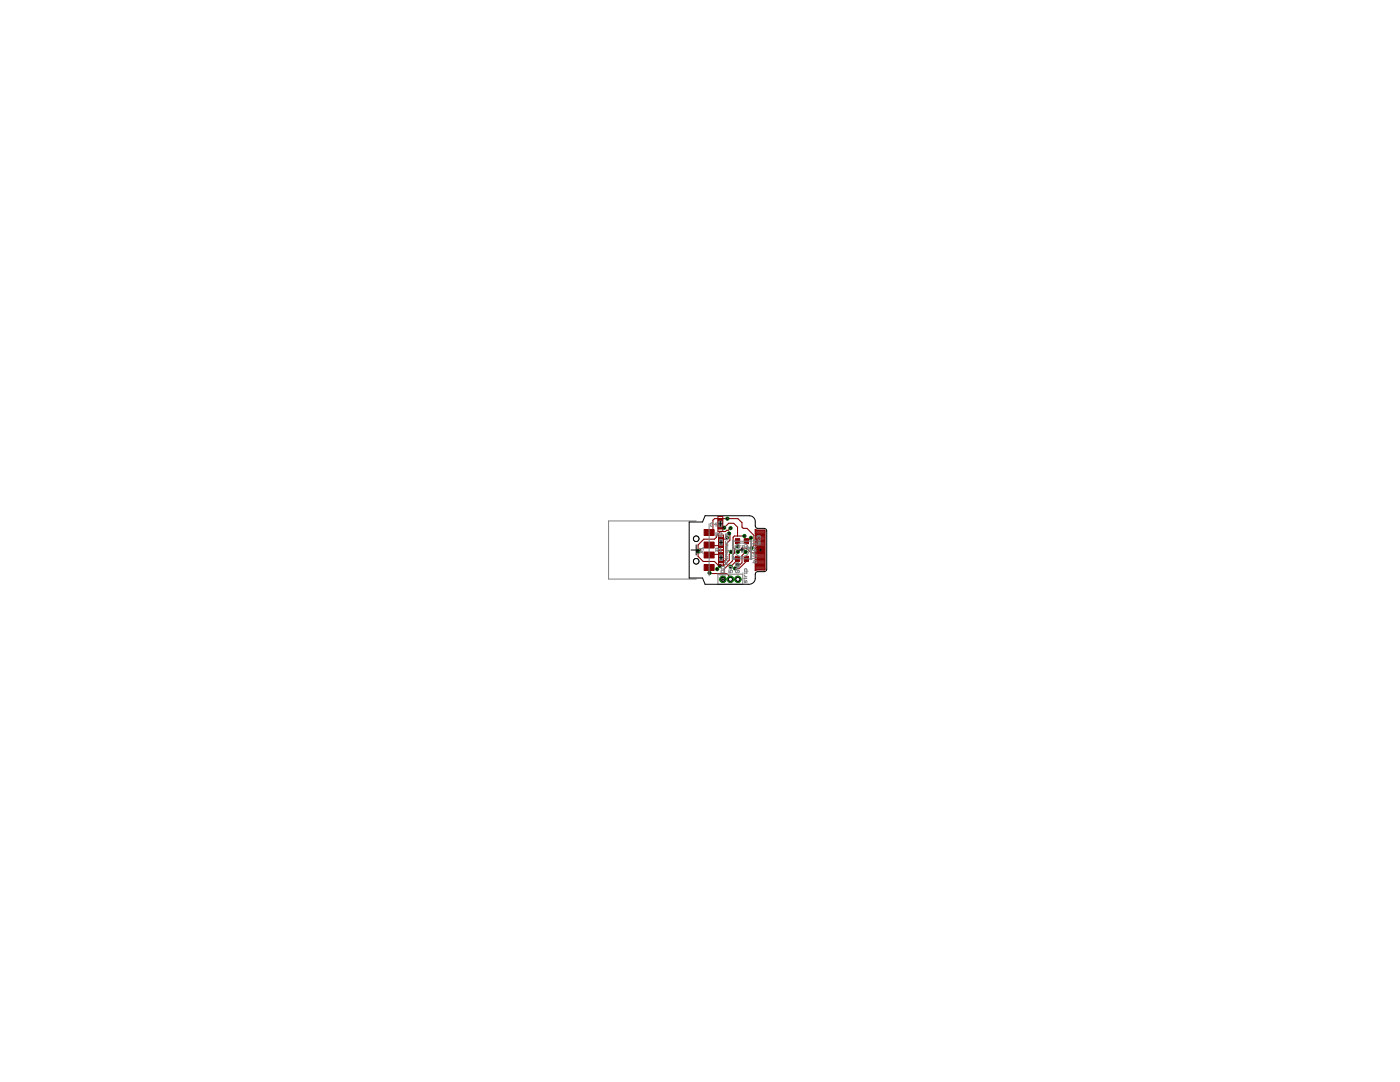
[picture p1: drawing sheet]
<svg xmlns="http://www.w3.org/2000/svg" width="279mm" height="216mm" viewBox="0 0 279 216" stroke-linecap="round" stroke-linejoin="round" font-family="sans-serif">
<g fill="#800000" stroke="#800000" stroke-width=".2">
<path d="M140.5 112.6h2v1.2h-2z"/>
<path d="M140.5 110.2h2v1.1h-2z"/>
<path d="M140.5 108.2h2v1.1h-2z"/>
<path d="M140.5 105.7h2v1.1h-2z"/>
<path d="M143.4 111.6h.9v.7h-.9z"/>
<path d="M143.4 110.3h.9v.7h-.9z"/>
<path d="M143.4 107.2h.9v.7h-.9z"/>
<path d="M143.4 108.5h.9v.7h-.9z"/>
<path d="M143.3 104.8h.9v.8h-.9z"/>
<path d="M143.3 103.5h.9v.8h-.9z"/>
<path d="M146.8 111h.8v1h-.8z"/>
<path d="M146.8 107.5h.8v1h-.8z"/>
<path d="M148.5 111h.9v1h-.9z"/>
<path d="M148.5 107.5h.9v1h-.9z"/>
</g>
<circle cx="151.7" cy="109.7" r=".74" fill="#800000" stroke="#800000" stroke-width=".2"/>
<g fill="none" stroke="#800000" stroke-width=".21">
<path d="M141.5 106.3l.8-.1v-2.4l.3-.3h4.7l.8 .8v.9l.2 .2h.8l1.4 1.4v2.1l-.5 .5M141.5 113.2v1l.2 .2h3.3l.8 .8v.4M141.5 108.8l2.4 .1M143.6 103.5l.2 .4M143.8 105.2l.7 .1 .9-.9h1l.8 .8v1.8M143.9 110.6l-2.1-.1-.3 .2M145.1 107.3l-.3 .3h-.9M145.5 106.4l.2 .2v1.2l-.8 .7v3.2l-.3 .2h-.7M145.8 105.4l-.4 .4h-.4l-.2 .3h-1l-.8 .7v.4l-.4 .4h-2.1l-1.2 1.1v2.3l1 1h2.3l.9 .9h.9l1.1-1.1v-1.2l.4-.3v-.2M147.2 108v1M147.2 111.5v.2l-1.4 1.4M148.6 107h-2l-.3 .2v2l.3 .3v.8l-.4 .5v1.1l-1.7 1.6v.9"/>
<path d="M148.8 110.1l-.7 .7v1.5l-.4 .4h-.5M148.9 111.5v.5l-1.4 1.4h-.8M149.9 107.3l-.7 .7h-.3M150.7 106.5h2M150.7 110.6h2M150.7 105.8h1.9M150.7 112.6h2M150.7 105.6l.3 .2 1.7 .1v7.7l-.2 .1h-1.8M150.7 105.6l.1 1.1M150.7 113.9h.1M150.7 113.5h2M150.7 113.3h2"/>
<path d="M150.7 113.2h2M150.7 113h2M150.7 112.8h2M150.7 112.5h2M150.7 112.3h2M150.7 112.1h2M150.7 112h2M150.7 111.8h2M150.7 111.6h2M150.7 111.5h2M150.7 111.3h2M150.7 111.1h2"/>
<path d="M150.7 111h2M150.7 110.8h2M150.7 110.4h2M150.7 110.3h2M150.7 110.1h2M150.7 109.9h2M150.7 109.7h2M150.7 109.6h2M150.7 109.4h2M150.7 109.2h2M150.7 106.3h2M150.7 106.2h2"/>
<path d="M150.7 106h2M150.7 105.6h.1M150.8 109.1h1.9M150.8 106.7h1.9M150.8 108.7h1.9M150.8 106.7l-.1 7.2M150.8 108.9h1.9M150.8 108.5h1.9M150.8 108.4h1.9M150.8 108.2h1.9M150.8 108h1.9M150.8 107.9h1.9"/>
<path d="M150.8 107.7h1.9M150.8 107.5h1.9M150.8 107.4h1.9M150.8 107.2h1.9M150.8 107h1.9M150.8 106.8h1.9M151 113.7l-.3 .2M151.7 109.7l-.5 .6h-1.3l-1-.9h-.8l-.8 .7"/>
</g>
<circle cx="144.3" cy="115.6" r=".66" fill="#008000" stroke="#008000" stroke-width=".2"/>
<circle cx="144.3" cy="115.6" r=".4" fill="#fff" stroke="#000" stroke-width=".2"/>
<circle cx="145.8" cy="115.6" r=".66" fill="#008000" stroke="#008000" stroke-width=".2"/>
<circle cx="145.8" cy="115.6" r=".4" fill="#fff" stroke="#000" stroke-width=".2"/>
<circle cx="147.3" cy="115.6" r=".66" fill="#008000" stroke="#008000" stroke-width=".2"/>
<circle cx="147.3" cy="115.6" r=".4" fill="#fff" stroke="#000" stroke-width=".2"/>
<circle cx="150" cy="109.4" r=".32" fill="#008000" stroke="#008000" stroke-width=".2"/>
<circle cx="150" cy="109.4" r=".17" fill="#fff" stroke="#000" stroke-width=".2"/>
<circle cx="145.2" cy="103.5" r=".32" fill="#008000" stroke="#008000" stroke-width=".2"/>
<circle cx="145.2" cy="103.5" r=".17" fill="#fff" stroke="#000" stroke-width=".2"/>
<circle cx="147.2" cy="109" r=".32" fill="#008000" stroke="#008000" stroke-width=".2"/>
<circle cx="147.2" cy="109" r=".17" fill="#fff" stroke="#000" stroke-width=".2"/>
<circle cx="144.5" cy="105.3" r=".32" fill="#008000" stroke="#008000" stroke-width=".2"/>
<circle cx="144.5" cy="105.3" r=".17" fill="#fff" stroke="#000" stroke-width=".2"/>
<circle cx="148.6" cy="107" r=".32" fill="#008000" stroke="#008000" stroke-width=".2"/>
<circle cx="148.6" cy="107" r=".17" fill="#fff" stroke="#000" stroke-width=".2"/>
<circle cx="141.6" cy="114.3" r=".32" fill="#008000" stroke="#008000" stroke-width=".2"/>
<circle cx="141.6" cy="114.3" r=".17" fill="#fff" stroke="#000" stroke-width=".2"/>
<circle cx="145.1" cy="107.3" r=".32" fill="#008000" stroke="#008000" stroke-width=".2"/>
<circle cx="145.1" cy="107.3" r=".17" fill="#fff" stroke="#000" stroke-width=".2"/>
<circle cx="145.5" cy="106.4" r=".32" fill="#008000" stroke="#008000" stroke-width=".2"/>
<circle cx="145.5" cy="106.4" r=".17" fill="#fff" stroke="#000" stroke-width=".2"/>
<circle cx="145.9" cy="110.1" r=".32" fill="#008000" stroke="#008000" stroke-width=".2"/>
<circle cx="145.9" cy="110.1" r=".17" fill="#fff" stroke="#000" stroke-width=".2"/>
<circle cx="143.7" cy="112.9" r=".32" fill="#008000" stroke="#008000" stroke-width=".2"/>
<circle cx="143.7" cy="112.9" r=".17" fill="#fff" stroke="#000" stroke-width=".2"/>
<circle cx="139.3" cy="110" r=".32" fill="#008000" stroke="#008000" stroke-width=".2"/>
<circle cx="139.3" cy="110" r=".17" fill="#fff" stroke="#000" stroke-width=".2"/>
<circle cx="145.8" cy="105.4" r=".32" fill="#008000" stroke="#008000" stroke-width=".2"/>
<circle cx="145.8" cy="105.4" r=".17" fill="#fff" stroke="#000" stroke-width=".2"/>
<circle cx="143.1" cy="113.6" r=".32" fill="#008000" stroke="#008000" stroke-width=".2"/>
<circle cx="143.1" cy="113.6" r=".17" fill="#fff" stroke="#000" stroke-width=".2"/>
<circle cx="147.2" cy="112.7" r=".32" fill="#008000" stroke="#008000" stroke-width=".2"/>
<circle cx="147.2" cy="112.7" r=".17" fill="#fff" stroke="#000" stroke-width=".2"/>
<circle cx="148.8" cy="110.1" r=".32" fill="#008000" stroke="#008000" stroke-width=".2"/>
<circle cx="148.8" cy="110.1" r=".17" fill="#fff" stroke="#000" stroke-width=".2"/>
<circle cx="145.8" cy="113.1" r=".32" fill="#008000" stroke="#008000" stroke-width=".2"/>
<circle cx="145.8" cy="113.1" r=".17" fill="#fff" stroke="#000" stroke-width=".2"/>
<circle cx="146.7" cy="113.4" r=".32" fill="#008000" stroke="#008000" stroke-width=".2"/>
<circle cx="146.7" cy="113.4" r=".17" fill="#fff" stroke="#000" stroke-width=".2"/>
<circle cx="147.3" cy="110.1" r=".32" fill="#008000" stroke="#008000" stroke-width=".2"/>
<circle cx="147.3" cy="110.1" r=".17" fill="#fff" stroke="#000" stroke-width=".2"/>
<circle cx="149.9" cy="107.3" r=".32" fill="#008000" stroke="#008000" stroke-width=".2"/>
<circle cx="149.9" cy="107.3" r=".17" fill="#fff" stroke="#000" stroke-width=".2"/>
<path d="M143.3 103.1h1v2.9h-1zM143.4 106.8h1v2.9h-1zM143.4 109.8h1v2.9h-1z" fill="none" stroke="#800000" stroke-width=".2"/>
<g fill="none" stroke="#808080" stroke-width=".2">
<path d="M138.9 103.9h-17.4v11.6h17.4M139.6 109.9l.7 .5M140.3 109.9l-.7 .5M140.3 109.4h-.7l.2 .3M140.3 109.2v.5M141.5 104.5v10.4M142.3 104.5l-.1-.1-.4 .1 .1 .6 .4-.2M142.9 109.9h.3l.1-.4-.4-.1v.7M142.9 106.8h.3l.1-.4-.4-.1v.7M143 104.7h-.4l.3-.3v.7M143.1 109.9l.2 .2M143.1 106.8l.2 .2"/>
<path d="M143.5 104.3v.5M143.6 109.6l.2-.2v.7M143.6 110.1h.4M143.6 106.4l.1-.1 .4 .1-.5 .6h.5M143.7 108v.5M143.7 111v.5M144 104.3v.5M144 113.8h.5l.1 .5h-.7zM144 113.1h.5l.1 .3-.6 .1-.1-.1zM144.1 108v.5M144.1 111v.5M144.4 111.4h.1"/>
<path d="M144.5 112.2h.7M144.8 107.4l.3-.1 .1 .3-.3 .1zM144.8 108l.1 .4 .3-.1v-.3M144.8 112.5v.2M144.9 106.7l-.1 .3h.4M144.9 109.3l-.1 .3h.4M144.9 109.3h.3M144.9 106.7h.3M145.1 108.7l.1 .1zM145.2 112.5l-.1 .1h-.4M145.2 109.8l-.1 .5-.3-.1v-.4h.6l.1 .2M145.2 110.6l-.4 .1v.3h.4"/>
<path d="M145.2 111.4h-.4v.1M145.2 111.8l-.4 .1 .1 .3M145.2 111.3v.2M145.2 109.1h-.3l-.1 .1 .1 .1M145.2 106.5h-.3l-.1 .1 .1 .1M145.5 113.8v.5h.3l-.1-.4 .3-.1 .2 .1-.2 .4M145.5 113.1h.4l.3 .2-.3 .2h-.4M146.2 110.9l.4 .4M146.2 111.5h.4M146.2 111.4h.4M146.2 111.3h.4M146.2 111.2h.3"/>
<path d="M146.2 111.1h.2M146.2 111h.1M146.3 108h3.5v3.5h-3.5zM146.5 107.8h-.3v3.9h.4v-.4M146.7 108.9v.7h.5M146.8 112.4l.6-.1 .1 .5h-.7zM146.8 113.1h.7l-.7 .4h.7M146.9 113.8l-.1 .1 .1 .4 .6-.1-.1-.4h-.2v.2M147.4 109.2h.3M147.9 108.9h-.5v.7h.5M148.2 108.9l.5 .1-.2 .6h-.3zM148.2 114.3h.1"/>
<path d="M148.6 115.8l.1 .5 .2-.5 .2 .5M148.6 114.7l.2 .4M148.6 115.3v.3M148.6 115.1h.5M148.9 109.6h.5M148.9 109.1l.3-.2v.7M149.1 114v-.4l-.4-.1-.1 .5h.7M149.1 114.2v.3M149.1 114.3h-.5v.2M149.1 115.3l-.7 .1M149.7 107.8h.3v3.9h-.3M150.1 110.9h.1"/>
<path d="M150.2 109.8h.7M150.2 112.3h.7v-.4l-.3-.1-.1 .5M150.2 109l.3 .2h.2l.2-.2M150.2 108l.3-.2h.2l.2 .2M150.5 109.5l.2 .3 .2-.3M150.9 111.4h-.7v.1M150.9 110.1l-.4 .1v.4h.4M150.9 108.3v.4M150.9 110.8v.3M150.9 111.3v.2M150.9 110.9h-.4v.2M150.9 108.5h-.7l.3 .2"/>
<path d="M151.1 108h.7M151.3 107.6l.2 .4 .3-.4M151.4 108.5l-.1 .2h.5M151.4 108.5h.4M151.4 107l-.1-.1-.2 .1 .1 .4M151.4 107l.1-.1 .3 .1-.1 .4M151.4 107v.1M151.8 108.2h-.4l-.1 .2 .1 .1"/>
<circle cx="148.1" cy="109.7" r="1.4"/>
</g>
<path d="M143.3 114.6h4.9v2h-4.9zM143.6 114.7h1.3" fill="none" stroke="#808080" stroke-width=".21"/>
<g fill="#808080" stroke="#808080" stroke-width=".2">
<path d="M143.6 111.5h.6v.3h-.6z"/>
<path d="M143.6 110.7h.6v.3h-.6z"/>
<path d="M143.6 107.7h.6v.3h-.6z"/>
<path d="M143.6 108.5h.6v.3h-.6z"/>
<path d="M143.5 104.8h.6v.3h-.6z"/>
<path d="M143.5 104h.6v.3h-.6z"/>
</g>
<g fill="none" stroke="#000" stroke-width=".2">
<path d="M137.5 104.2h2.7l.5-1.3h8.9l.5 .1 .4 .4a2.44 2.44 0 0 1 .3 1.7l.3 .3h1.4l.5 .4v7.8l-.1 .3-.2 .1-1.8 .2-.2 .4a1.59 1.59 0 0 1-.5 1.8l-.6 .2h-8.9l-.5-1.3h-2.7zM137.9 109.7h2.1M138.9 108.7v2.1M143.3 104.5h.9M143.5 111.3h.8M143.5 108.2h.8M143.8 104.1v.9M143.9 107.9v.7M143.9 110.9v.7M144 115.6h.5M144.3 115.3v.5M147.6 109.7h.9"/>
<path d="M148.1 109.3v.9M151.5 109.7h.5M151.7 109.5v.5"/>
<circle cx="138.9" cy="107.5" r=".55"/>
</g>
<circle cx="138.9" cy="107.5" r=".55" fill="#fff" stroke="#000" stroke-width=".2"/>
<circle cx="138.9" cy="112" r=".55" fill="none" stroke="#000" stroke-width=".2"/>
<circle cx="138.9" cy="112" r=".55" fill="#fff" stroke="#000" stroke-width=".2"/>
</svg>
